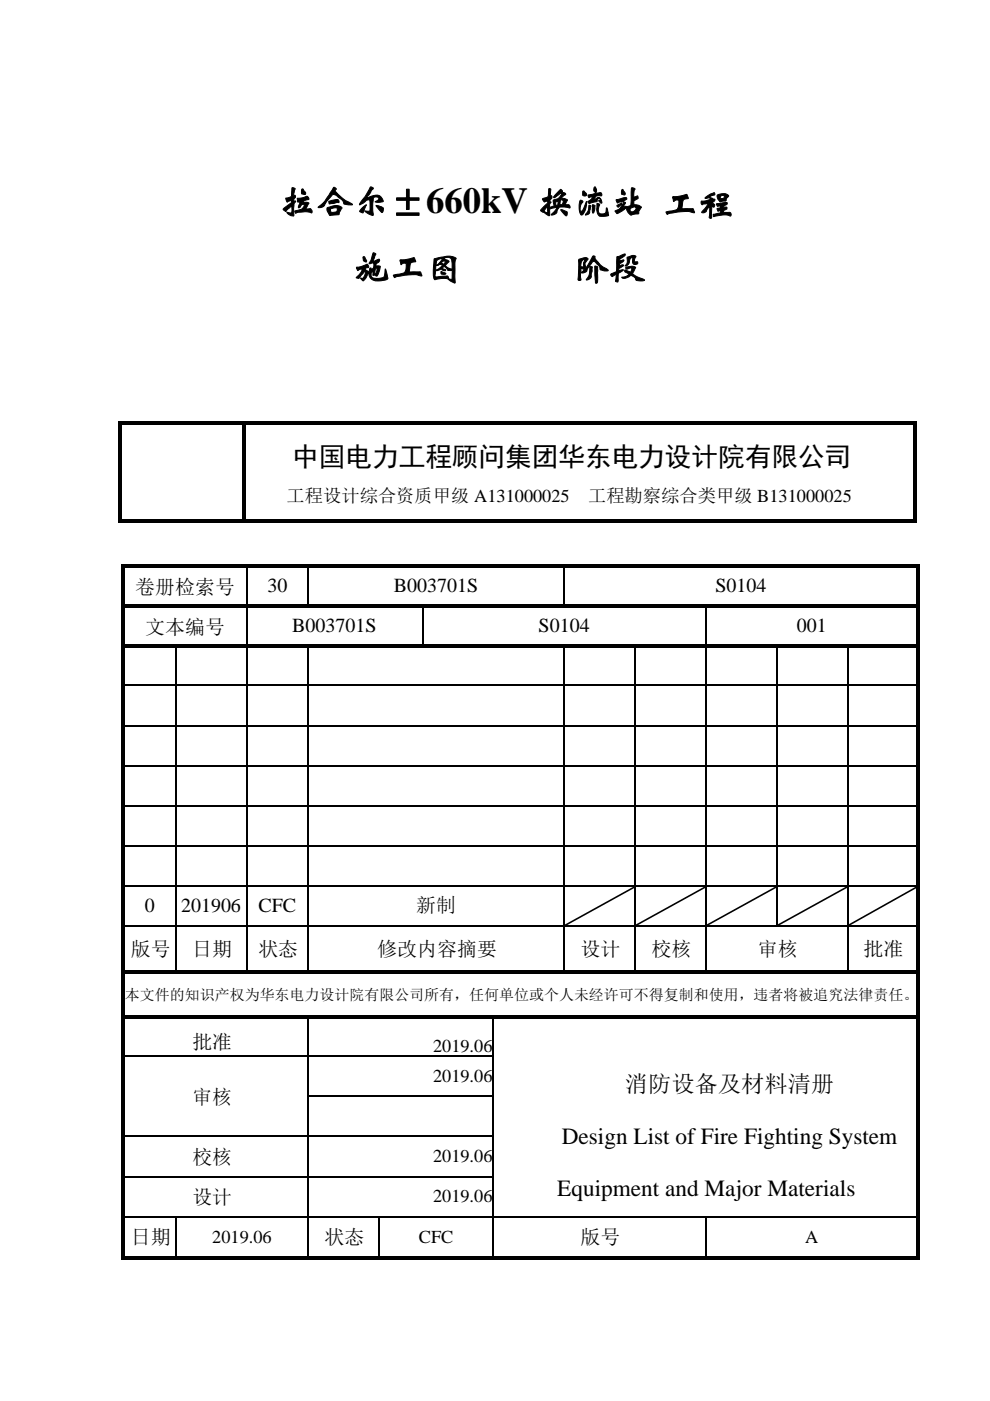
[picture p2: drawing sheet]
<svg xmlns="http://www.w3.org/2000/svg" width="210mm" height="297mm" viewBox="0 0 210 297" stroke-linecap="round" stroke-linejoin="round" font-family="sans-serif">
<defs><g id="words">
<g font-size="7.8">
<text x="59.3" y="45.1">拉合尔±660kV 换流站 工程</text>
<text x="74.8" y="59.1">施工图</text>
<text x="121.4" y="59.1">阶段</text>
</g>
<text font-size="5.7" x="62" y="98.7">中国电力工程顾问集团华东电力设计院有限公司</text>
<g font-size="4.9">
<text x="132.5" y="231.5">消防设备及材料清册</text>
<text x="119.1" y="242.5">Design List of Fire Fighting System</text>
<text x="118.2" y="253.5">Equipment and Major Materials</text>
</g>
<g font-size="4.2">
<text x="56.7" y="125.5">30</text>
<text x="83.6" y="125.5">B003701S</text>
<text x="151.7" y="125.5">S0104</text>
<text x="28.7" y="126">卷册检索号</text>
<text x="30.8" y="134.5">文本编号</text>
<text x="62" y="134">B003701S</text>
<text x="114.2" y="134">S0104</text>
<text x="169" y="134">001</text>
<text x="30.7" y="193.4">0</text>
<text x="38.4" y="193.4">201906</text>
<text x="54.8" y="193.4">CFC</text>
<text x="88.3" y="193.4">新制</text>
<text x="27.8" y="202.7">版号</text>
<text x="40.7" y="202.7">日期</text>
<text x="54.8" y="202.7">状态</text>
<text x="80" y="202.7">修改内容摘要</text>
<text x="123.1" y="202.7">设计</text>
<text x="138.2" y="202.7">校核</text>
<text x="160.7" y="202.7">审核</text>
<text x="183.2" y="202.7">批准</text>
<text x="40.9" y="222.4">批准</text>
<text x="40.9" y="234">审核</text>
<text x="40.9" y="246.8">校核</text>
<text x="40.9" y="255.3">设计</text>
<text x="27.8" y="263.8">日期</text>
<text x="68.9" y="263.8">状态</text>
<text x="123.1" y="263.8">版号</text>
</g>
<g font-size="3.9">
<text x="60.8" y="106.4">工程设计综合资质甲级 A131000025</text>
<text x="124.7" y="106.4">工程勘察综合类甲级 B131000025</text>
<text x="91.8" y="223.1">2019.06</text>
<text x="91.8" y="229.4">2019.06</text>
<text x="91.8" y="246.5">2019.06</text>
<text x="91.8" y="255">2019.06</text>
<text x="45" y="263.5">2019.06</text>
<text x="88.8" y="263.5">CFC</text>
<text x="170.8" y="263.5">A</text>
</g>
<text font-size="3.2" x="26.5" y="212.1">本文件的知识产权为华东电力设计院有限公司所有，任何单位或个人未经许可不得复制和使用，违者将被追究法律责任。</text>
</g></defs>
<g fill="#000">
<path d="M25.8 89.4h168.7v.7h-168.7zM25.1 89.4h.7v21.5h-.7zM25.8 110.2h168.7v.7h-168.7zM51.3 90.1h.7v20.8h-.7zM120.2 119.7h74.3v.7h-74.3zM193.8 90.1h.7v20.8h-.7zM25.8 119.7h.7v.7h-.7zM25.8 119.7h94.4v.7h-94.4zM25.8 120.4h.7v7.8h-.7zM25.8 128.2h124.5v.7h-124.5zM25.8 128.9h.7v7.8h-.7zM25.8 136.7h169.4v.7h-169.4z"/>
<path d="M150.3 128.2h44.2v.7h-44.2zM194.5 119.7h.7v.7h-.7zM194.5 120.4h.7v7.8h-.7zM194.5 128.2h.7v.7h-.7zM194.5 128.9h.7v7.8h-.7zM25.8 137.4h.7v7.8h-.7zM25.8 145.2h.7v.3h-.7zM25.8 145.5h.7v8.2h-.7zM25.8 153.7h.7v.3h-.7zM37.1 145.2h.3v.3h-.3zM37.1 153.7h.3v.3h-.3zM52.1 145.2h.4v.3h-.4z"/>
<path d="M52.1 153.7h.4v.3h-.4zM65.2 145.2h.4v.3h-.4zM65.2 153.7h.4v.3h-.4zM119.5 145.2h.3v.3h-.3zM119.5 153.7h.3v.3h-.3zM134.5 145.2h.4v.3h-.4zM134.5 153.7h.4v.3h-.4zM149.6 145.2h.3v.3h-.3zM149.6 153.7h.3v.3h-.3zM164.6 145.2h.3v.3h-.3zM164.6 153.7h.3v.3h-.3zM179.6 145.2h.4v.3h-.4z"/>
<path d="M179.6 153.7h.4v.3h-.4zM194.5 137.4h.7v7.8h-.7zM194.5 145.2h.7v.3h-.7zM194.5 145.5h.7v8.2h-.7zM194.5 153.7h.7v.3h-.7zM25.8 154h.7v8.2h-.7zM25.8 162.2h.7v.4h-.7zM25.8 162.6h.7v8.1h-.7zM25.8 170.7h.7v.4h-.7zM25.8 171.1h.7v8.1h-.7zM25.8 179.2h.7v.4h-.7zM37.1 162.2h.3v.4h-.3z"/>
<path d="M37.1 170.7h.3v.4h-.3zM37.1 179.2h.3v.4h-.3zM52.1 162.2h.4v.4h-.4zM52.1 170.7h.4v.4h-.4zM52.1 179.2h.4v.4h-.4zM65.2 162.2h.4v.4h-.4zM65.2 170.7h.4v.4h-.4zM65.2 179.2h.4v.4h-.4zM119.5 162.2h.3v.4h-.3zM119.5 170.7h.3v.4h-.3zM119.5 179.2h.3v.4h-.3zM134.5 162.2h.4v.4h-.4z"/>
<path d="M134.5 170.7h.4v.4h-.4zM134.5 179.2h.4v.4h-.4zM149.6 162.2h.3v.4h-.3zM149.6 170.7h.3v.4h-.3zM149.6 179.2h.3v.4h-.3zM164.6 162.2h.3v.4h-.3zM164.6 170.7h.3v.4h-.3zM164.6 179.2h.3v.4h-.3zM179.6 162.2h.4v.4h-.4zM179.6 170.7h.4v.4h-.4zM179.6 179.2h.4v.4h-.4zM194.5 154h.7v8.2h-.7z"/>
<path d="M194.5 162.2h.7v.4h-.7zM194.5 162.6h.7v8.1h-.7zM194.5 170.7h.7v.4h-.7zM194.5 171.1h.7v8.1h-.7zM194.5 179.2h.7v.4h-.7zM25.8 179.6h.7v8.1h-.7zM25.8 187.7h.7v.4h-.7zM25.8 188.1h.7v8.1h-.7zM25.8 196.2h.7v.4h-.7zM37.1 187.7h.3v.4h-.3zM37.1 196.2h.3v.4h-.3zM52.1 187.7h.4v.4h-.4z"/>
<path d="M52.1 196.2h.4v.4h-.4zM65.2 187.7h.4v.4h-.4zM65.2 196.2h.4v.4h-.4zM119.5 187.7h.3v.4h-.3zM119.5 196.2h.3v.4h-.3zM134.5 187.7h.4v.4h-.4zM134.5 196.2h.4v.4h-.4zM149.6 187.7h.3v.4h-.3zM149.6 196.2h.3v.4h-.3zM164.6 187.7h.3v.4h-.3zM179.6 187.7h.4v.4h-.4zM179.6 196.2h.4v.4h-.4z"/>
<path d="M194.4 187.7h.8v.4h-.8zM194.4 188.1h.8v8.1h-.8zM194.4 196.2h.8v.4h-.8zM194.5 179.6h.7v8.1h-.7zM194.5 196.6h.7zM25.8 196.6h.7v9.1h-.7zM25.8 205.7h169.4v.7h-169.4zM25.8 206.4h.7v8.9h-.7zM25.8 215.3h169.4v.7h-169.4zM194.5 196.6h.7v9.1h-.7zM194.5 206.4h.7v8.9h-.7zM25.8 216h.7v7.8h-.7z"/>
<path d="M25.8 223.8h.7v.3h-.7zM25.8 224.1h.7v8.2h-.7zM25.8 232.3h.7v.3h-.7zM65.2 223.8h.4v.3h-.4zM65.2 232.3h.4v.3h-.4zM104.5 223.8h.3v.3h-.3zM104.5 232.3h.3v.3h-.3zM194.5 216h.7v7.8h-.7zM194.5 223.8h.7v.3h-.7zM194.5 224.1h.7v8.2h-.7zM194.5 232.3h.7v.3h-.7zM25.8 232.6h.7v8.2h-.7z"/>
<path d="M25.8 240.8h.7v.3h-.7zM25.8 241.1h.7v8.2h-.7zM25.8 249.3h.7v.3h-.7zM25.8 249.6h.7v8.2h-.7zM25.8 257.8h.7v.3h-.7zM37.1 257.8h.3v.3h-.3zM65.2 240.8h.4v.3h-.4zM65.2 249.3h.4v.3h-.4zM65.2 257.8h.4v.3h-.4zM80.3 257.8h.3v.3h-.3zM104.5 240.8h.3v.3h-.3zM104.5 249.3h.3v.3h-.3z"/>
<path d="M104.5 257.8h.3v.3h-.3zM149.6 257.8h.3v.3h-.3zM194.5 232.6h.7v8.2h-.7zM194.5 240.8h.7v.3h-.7zM194.5 241.1h.7v8.2h-.7zM194.5 249.3h.7v.3h-.7zM194.5 249.6h.7v8.2h-.7zM194.5 257.8h.7v.3h-.7zM25.8 258.1h.7v8.9h-.7zM25.8 266.3h11.3v.7h-11.3zM37.1 266.3h28.1v.7h-28.1zM65.2 266.3h15.1v.7h-15.1z"/>
<path d="M80.3 266.3h24.2v.7h-24.2zM104.5 266.3h45.1v.7h-45.1zM149.6 266.3h.7v.7h-.7zM150.3 266.3h44.2v.7h-44.2zM194.5 258.1h.7v8.9h-.7zM194.5 266.3h.7v.7h-.7z"/>
</g>
<g fill="none" stroke="#000" stroke-width=".34">
<path d="M37.3 137.4v7.8M52.3 120.4v7.8M52.3 128.9v7.8M52.3 137.4v7.8M65.4 120.4v7.8M65.4 137.4v7.8M89.6 128.9v7.8M119.7 120.4v7.8M119.7 137.4v7.8M134.7 137.4v7.8M149.7 128.9v7.8M149.7 137.4v7.8"/>
<path d="M164.8 137.4v7.8M179.8 137.4v7.8M26.5 145.3h10.6M26.5 153.8h10.6M37.3 145.5v8.2M37.3 154v8.2M37.4 145.3h14.7M37.4 153.8h14.7M52.3 145.5v8.2M52.3 154v8.2M52.5 145.3h12.7M52.5 153.8h12.7"/>
<path d="M65.4 145.5v8.2M65.4 154v8.2M65.6 145.3h53.9M65.6 153.8h53.9M119.7 145.5v8.2M119.7 154v8.2M119.8 145.3h14.7M119.8 153.8h14.7M134.7 145.5v8.2M134.7 154v8.2M134.9 145.3h14.7M134.9 153.8h14.7"/>
<path d="M149.7 145.5v8.2M149.7 154v8.2M149.9 145.3h14.7M149.9 153.8h14.7M164.8 145.5v8.2M164.8 154v8.2M164.9 145.3h14.7M164.9 153.8h14.7M179.8 145.5v8.2M179.8 154v8.2M180 145.3h14.5M180 153.8h14.5"/>
<path d="M26.5 162.4h10.6M26.5 170.9h10.6M26.5 179.4h10.6M37.3 162.6v8.1M37.3 171.1v8.1M37.3 179.6v8.1M37.4 162.4h14.7M37.4 170.9h14.7M37.4 179.4h14.7M52.3 162.6v8.1M52.3 171.1v8.1M52.3 179.6v8.1"/>
<path d="M52.5 162.4h12.7M52.5 170.9h12.7M52.5 179.4h12.7M65.4 162.6v8.1M65.4 171.1v8.1M65.4 179.6v8.1M65.6 162.4h53.9M65.6 170.9h53.9M65.6 179.4h53.9M119.7 162.6v8.1M119.7 171.1v8.1M119.7 179.6v8.1"/>
<path d="M119.8 162.4h14.7M119.8 170.9h14.7M119.8 179.4h14.7M134.7 162.6v8.1M134.7 171.1v8.1M134.7 179.6v8.1M134.9 162.4h14.7M134.9 170.9h14.7M134.9 179.4h14.7M149.7 162.6v8.1M149.7 171.1v8.1M149.7 179.6v8.1"/>
<path d="M149.9 162.4h14.7M149.9 170.9h14.7M149.9 179.4h14.7M164.8 162.6v8.1M164.8 171.1v8.1M164.8 179.6v8.1M164.9 162.4h14.7M164.9 170.9h14.7M164.9 179.4h14.7M179.8 162.6v8.1M179.8 171.1v8.1M179.8 179.6v8.1"/>
<path d="M180 162.4h14.5M180 170.9h14.5M180 179.4h14.5M26.5 187.9h10.6M26.5 196.4h10.6M37.3 188.1v8.1M37.3 196.6v9.1M37.4 187.9h14.7M37.4 196.4h14.7M52.3 188.1v8.1M52.3 196.6v9.1M52.5 187.9h12.7"/>
<path d="M52.5 196.4h12.7M65.4 188.1v8.1M65.4 196.6v9.1M65.6 187.9h53.9M65.6 196.4h53.9M119.7 188.1v8.1M119.7 196.6v9.1M119.8 187.9h14.7M119.8 196.4h14.7M134.5 188.1l-14.7 8.1M134.7 188.1v8.1M134.7 196.6v9.1"/>
<path d="M134.9 187.9h14.7M134.9 196.4h14.7M149.6 188.1l-14.7 8.1M149.7 188.1v8.1M149.7 196.6v9.1M149.9 187.9h14.7M149.9 196.4h29.7M164.6 188.1l-14.7 8.1M164.8 188.1v8.1M164.9 187.9h14.7M179.6 188.1l-14.7 8.1M179.8 188.1v8.1"/>
<path d="M179.8 196.6v9.1M180 187.9h14.4M180 196.4h14.4M194.4 188.1l-14.4 8.1M65.4 216v7.8M104.6 216v7.8M26.5 223.9h38.7M65.4 224.1v8.2M65.4 232.6v8.2M65.6 223.9h38.9M65.6 232.5h38.9M104.6 224.1v8.2"/>
<path d="M104.6 232.6v8.2M26.5 240.9h38.7M26.5 249.4h38.7M26.5 258h10.6M37.3 258.1v8.2M37.4 258h27.8M65.4 241.1v8.2M65.4 249.6v8.2M65.4 258.1v8.2M65.6 240.9h38.9M65.6 249.4h38.9M65.6 258h14.7"/>
<path d="M80.4 258.1v8.2M80.6 258h23.9M104.6 241.1v8.2M104.6 249.6v8.2M104.6 258.1v8.2M104.8 258h44.8M149.7 258.1v8.2M149.9 258h44.6"/>
</g>
<use href="#words"/>
</svg>
